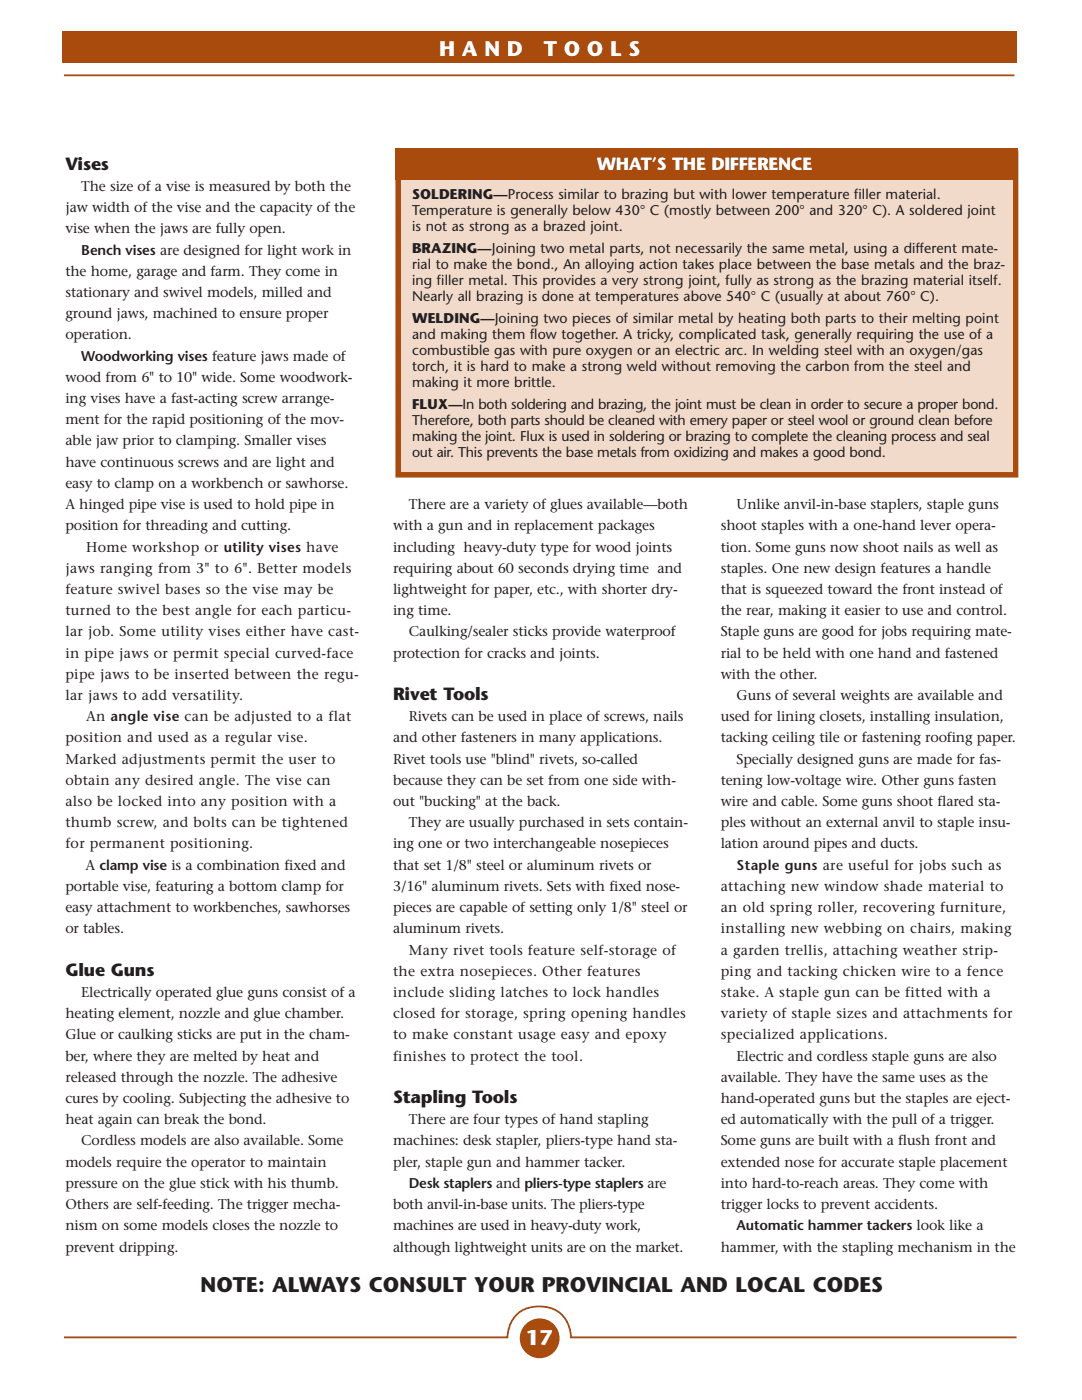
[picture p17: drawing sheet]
<svg xmlns="http://www.w3.org/2000/svg" width="216mm" height="279mm" viewBox="0 0 216 279" stroke-linecap="round" stroke-linejoin="round" font-family="sans-serif">
<defs><g id="words">
<g font-size="4.2" fill="#fff">
<text x="87.6" y="11.1">H A N D</text>
<text x="108.5" y="11.1">T O O L S</text>
<text x="105" y="268.4">17</text>
</g>
<text font-size="4.2" fill="#231f20" x="40" y="257.8">NOTE: ALWAYS CONSULT YOUR PROVINCIAL AND LOCAL CODES</text>
<g font-size="3.5" fill="#231f20">
<text x="13.1" y="33.9">Vises</text>
<text x="78.4" y="139.7">Rivet Tools</text>
<text x="13.1" y="194.7">Glue Guns</text>
<text x="78.4" y="220.1">Stapling Tools</text>
</g>
<text font-size="3.5" fill="#fff" x="119.1" y="34">WHAT’S THE DIFFERENCE</text>
<g font-size="2.8" fill="#231f20">
<text x="16.2" y="38.1">The size of a vise is measured by both the</text>
<text x="82.2" y="39.7">SOLDERING—Process similar to brazing but with lower temperature filler material.</text>
<text x="13.1" y="42.3">jaw width of the vise and the capacity of the</text>
<text x="13.1" y="46.6">vise when the jaws are fully open.</text>
<text x="82.2" y="42.9">Temperature is generally below 430° C (mostly between 200° and 320° C). A soldered joint</text>
<text x="82.2" y="46">is not as strong as a brazed joint.</text>
<text x="16.2" y="50.8">Bench vises are designed for light work in</text>
<text x="82.2" y="50.5">BRAZING—Joining two metal parts, not necessarily the same metal, using a different mate-</text>
<text x="82.2" y="53.7">rial to make the bond., An alloying action takes place between the base metals and the braz-</text>
<text x="13.1" y="55">the home, garage and farm. They come in</text>
<text x="13.1" y="59.3">stationary and swivel models, milled and</text>
<text x="82.2" y="56.8">ing filler metal. This provides a very strong joint, fully as strong as the brazing material itself.</text>
<text x="13.1" y="63.5">ground jaws, machined to ensure proper</text>
<text x="82.2" y="60">Nearly all brazing is done at temperatures above 540° C (usually at about 760° C).</text>
<text x="82.2" y="64.5">WELDING—Joining two pieces of similar metal by heating both parts to their melting point</text>
<text x="13.1" y="67.7">operation.</text>
<text x="16.2" y="72">Woodworking vises feature jaws made of</text>
<text x="82.2" y="67.6">and making them flow together. A tricky, complicated task, generally requiring the use of a</text>
<text x="82.2" y="70.8">combustible gas with pure oxygen or an electric arc. In welding steel with an oxygen/gas</text>
<text x="13.1" y="76.2">wood from 6&quot; to 10&quot; wide. Some woodwork-</text>
<text x="82.2" y="74">torch, it is hard to make a strong weld without removing the carbon from the steel and</text>
<text x="82.2" y="77.2">making it more brittle.</text>
<text x="13.1" y="80.4">ing vises have a fast-acting screw arrange-</text>
<text x="82.2" y="81.6">FLUX—In both soldering and brazing, the joint must be clean in order to secure a proper bond.</text>
<text x="13.1" y="84.7">ment for the rapid positioning of the mov-</text>
<text x="13.1" y="88.9">able jaw prior to clamping. Smaller vises</text>
<text x="82.2" y="84.8">Therefore, both parts should be cleaned with emery paper or steel wool or ground clean before</text>
<text x="82.2" y="87.9">making the joint. Flux is used in soldering or brazing to complete the cleaning process and seal</text>
<text x="13.1" y="93.1">have continuous screws and are light and</text>
<text x="82.2" y="91.1">out air. This prevents the base metals from oxidizing and makes a good bond.</text>
<text x="13.1" y="97.4">easy to clamp on a workbench or sawhorse.</text>
<text x="13.1" y="101.6">A hinged pipe vise is used to hold pipe in</text>
<text x="81.6" y="101.6">There are a variety of glues available—both</text>
<text x="147" y="101.6">Unlike anvil-in-base staplers, staple guns</text>
<text x="13.1" y="105.8">position for threading and cutting.</text>
<text x="78.4" y="105.8">with a gun and in replacement packages</text>
<text x="143.8" y="105.8">shoot staples with a one-hand lever opera-</text>
<text x="17.2" y="110.1">Home workshop or utility vises have</text>
<text x="78.4" y="110.1">including heavy-duty type for wood joints</text>
<text x="143.8" y="110.1">tion. Some guns now shoot nails as well as</text>
<text x="13.1" y="114.3">jaws ranging from 3&quot; to 6&quot;. Better models</text>
<text x="13.1" y="118.5">feature swivel bases so the vise may be</text>
<text x="78.4" y="114.3">requiring about 60 seconds drying time and</text>
<text x="78.4" y="118.5">lightweight for paper, etc., with shorter dry-</text>
<text x="143.8" y="114.3">staples. One new design features a handle</text>
<text x="143.8" y="118.5">that is squeezed toward the front instead of</text>
<text x="13.1" y="122.8">turned to the best angle for each particu-</text>
<text x="78.4" y="122.8">ing time.</text>
<text x="143.8" y="122.8">the rear, making it easier to use and control.</text>
<text x="13.1" y="127">lar job. Some utility vises either have cast-</text>
<text x="13.1" y="131.2">in pipe jaws or permit special curved-face</text>
<text x="78.4" y="131.2">protection for cracks and joints.</text>
<text x="81.6" y="127">Caulking/sealer sticks provide waterproof</text>
<text x="143.8" y="127">Staple guns are good for jobs requiring mate-</text>
<text x="143.8" y="131.2">rial to be held with one hand and fastened</text>
<text x="13.1" y="135.5">pipe jaws to be inserted between the regu-</text>
<text x="143.8" y="135.5">with the other.</text>
<text x="13.1" y="139.7">lar jaws to add versatility.</text>
<text x="17.2" y="143.9">An angle vise can be adjusted to a flat</text>
<text x="81.6" y="143.9">Rivets can be used in place of screws, nails</text>
<text x="143.8" y="143.9">used for lining closets, installing insulation,</text>
<text x="147" y="139.7">Guns of several weights are available and</text>
<text x="13.1" y="148.2">position and used as a regular vise.</text>
<text x="78.4" y="148.2">and other fasteners in many applications.</text>
<text x="143.8" y="148.2">tacking ceiling tile or fastening roofing paper.</text>
<text x="13.1" y="152.4">Marked adjustments permit the user to</text>
<text x="78.4" y="152.4">Rivet tools use &quot;blind&quot; rivets, so-called</text>
<text x="147" y="152.4">Specially designed guns are made for fas-</text>
<text x="13.1" y="156.6">obtain any desired angle. The vise can</text>
<text x="13.1" y="160.9">also be locked into any position with a</text>
<text x="78.4" y="156.6">because they can be set from one side with-</text>
<text x="78.4" y="160.9">out &quot;bucking&quot; at the back.</text>
<text x="143.8" y="156.6">tening low-voltage wire. Other guns fasten</text>
<text x="143.8" y="160.9">wire and cable. Some guns shoot flared sta-</text>
<text x="13.1" y="165.1">thumb screw, and bolts can be tightened</text>
<text x="81.6" y="165.1">They are usually purchased in sets contain-</text>
<text x="143.8" y="165.1">ples without an external anvil to staple insu-</text>
<text x="13.1" y="169.3">for permanent positioning.</text>
<text x="17.1" y="173.6">A clamp vise is a combination fixed and</text>
<text x="78.4" y="169.3">ing one or two interchangeable nosepieces</text>
<text x="78.4" y="173.6">that set 1/8&quot; steel or aluminum rivets or</text>
<text x="143.8" y="169.3">lation around pipes and ducts.</text>
<text x="147" y="173.6">Staple guns are useful for jobs such as</text>
<text x="13.1" y="177.8">portable vise, featuring a bottom clamp for</text>
<text x="78.4" y="177.8">3/16&quot; aluminum rivets. Sets with fixed nose-</text>
<text x="143.8" y="177.8">attaching new window shade material to</text>
<text x="13.1" y="182">easy attachment to workbenches, sawhorses</text>
<text x="78.4" y="182">pieces are capable of setting only 1/8&quot; steel or</text>
<text x="143.8" y="182">an old spring roller, recovering furniture,</text>
<text x="13.1" y="186.3">or tables.</text>
<text x="78.4" y="186.3">aluminum rivets.</text>
<text x="81.6" y="190.5">Many rivet tools feature self-storage of</text>
<text x="143.8" y="186.3">installing new webbing on chairs, making</text>
<text x="143.8" y="190.5">a garden trellis, attaching weather strip-</text>
<text x="78.4" y="194.7">the extra nosepieces. Other features</text>
<text x="143.8" y="194.7">ping and tacking chicken wire to a fence</text>
<text x="13.1" y="203.2">heating element, nozzle and glue chamber.</text>
<text x="16.2" y="199">Electrically operated glue guns consist of a</text>
<text x="78.4" y="199">include sliding latches to lock handles</text>
<text x="78.4" y="203.2">closed for storage, spring opening handles</text>
<text x="143.8" y="199">stake. A staple gun can be fitted with a</text>
<text x="143.8" y="203.2">variety of staple sizes and attachments for</text>
<text x="13.1" y="207.4">Glue or caulking sticks are put in the cham-</text>
<text x="78.4" y="207.4">to make constant usage easy and epoxy</text>
<text x="143.8" y="207.4">specialized applications.</text>
<text x="13.1" y="211.7">ber, where they are melted by heat and</text>
<text x="13.1" y="215.9">released through the nozzle. The adhesive</text>
<text x="78.4" y="211.7">finishes to protect the tool.</text>
<text x="143.8" y="215.9">available. They have the same uses as the</text>
<text x="147" y="211.7">Electric and cordless staple guns are also</text>
<text x="13.1" y="220.1">cures by cooling. Subjecting the adhesive to</text>
<text x="143.8" y="220.1">hand-operated guns but the staples are eject-</text>
<text x="13.1" y="224.4">heat again can break the bond.</text>
<text x="81.6" y="224.4">There are four types of hand stapling</text>
<text x="143.8" y="224.4">ed automatically with the pull of a trigger.</text>
<text x="13.1" y="232.8">models require the operator to maintain</text>
<text x="16.2" y="228.6">Cordless models are also available. Some</text>
<text x="78.4" y="228.6">machines: desk stapler, pliers-type hand sta-</text>
<text x="78.4" y="232.8">pler, staple gun and hammer tacker.</text>
<text x="143.8" y="228.6">Some guns are built with a flush front and</text>
<text x="143.8" y="232.8">extended nose for accurate staple placement</text>
<text x="13.1" y="237.1">pressure on the glue stick with his thumb.</text>
<text x="81.6" y="237.1">Desk staplers and pliers-type staplers are</text>
<text x="143.8" y="237.1">into hard-to-reach areas. They come with</text>
<text x="13.1" y="241.3">Others are self-feeding. The trigger mecha-</text>
<text x="13.1" y="245.5">nism on some models closes the nozzle to</text>
<text x="78.4" y="241.3">both anvil-in-base units. The pliers-type</text>
<text x="78.4" y="245.5">machines are used in heavy-duty work,</text>
<text x="143.8" y="241.3">trigger locks to prevent accidents.</text>
<text x="147" y="245.5">Automatic hammer tackers look like a</text>
<text x="13.1" y="249.8">prevent dripping.</text>
<text x="78.4" y="249.8">although lightweight units are on the market.</text>
<text x="143.8" y="249.8">hammer, with the stapling mechanism in the</text>
</g>
</g></defs>
<path d="M12.3 6.2h190.5v6.4h-190.5z" fill="#a84b0d"/>
<circle cx="107.7" cy="267.1" r="4" fill="#a84b0d"/>
<path d="M12.8 15h189.6M12.8 266.9h88.4a6.2 6.2 0 0 1 6.4-6.2 6.1 6.1 0 0 1 6.3 6.2h88.9" fill="none" stroke="#a84b0d" stroke-width=".35"/>
<path d="M13.1 254.4h190.1v5.6h-190.1z" fill="#fff"/>
<path d="M79.4 30.7h123.3v64.1h-123.3z" fill="#f1dac9"/>
<path d="M79.4 30.7h123.3v64.1h-123.3z" fill="none" stroke="#a84b0d" stroke-width="1.1" stroke-linecap="butt"/>
<path d="M78.9 29.6h124.3v6.4h-124.3z" fill="#a84b0d"/>
<use href="#words"/>
</svg>
